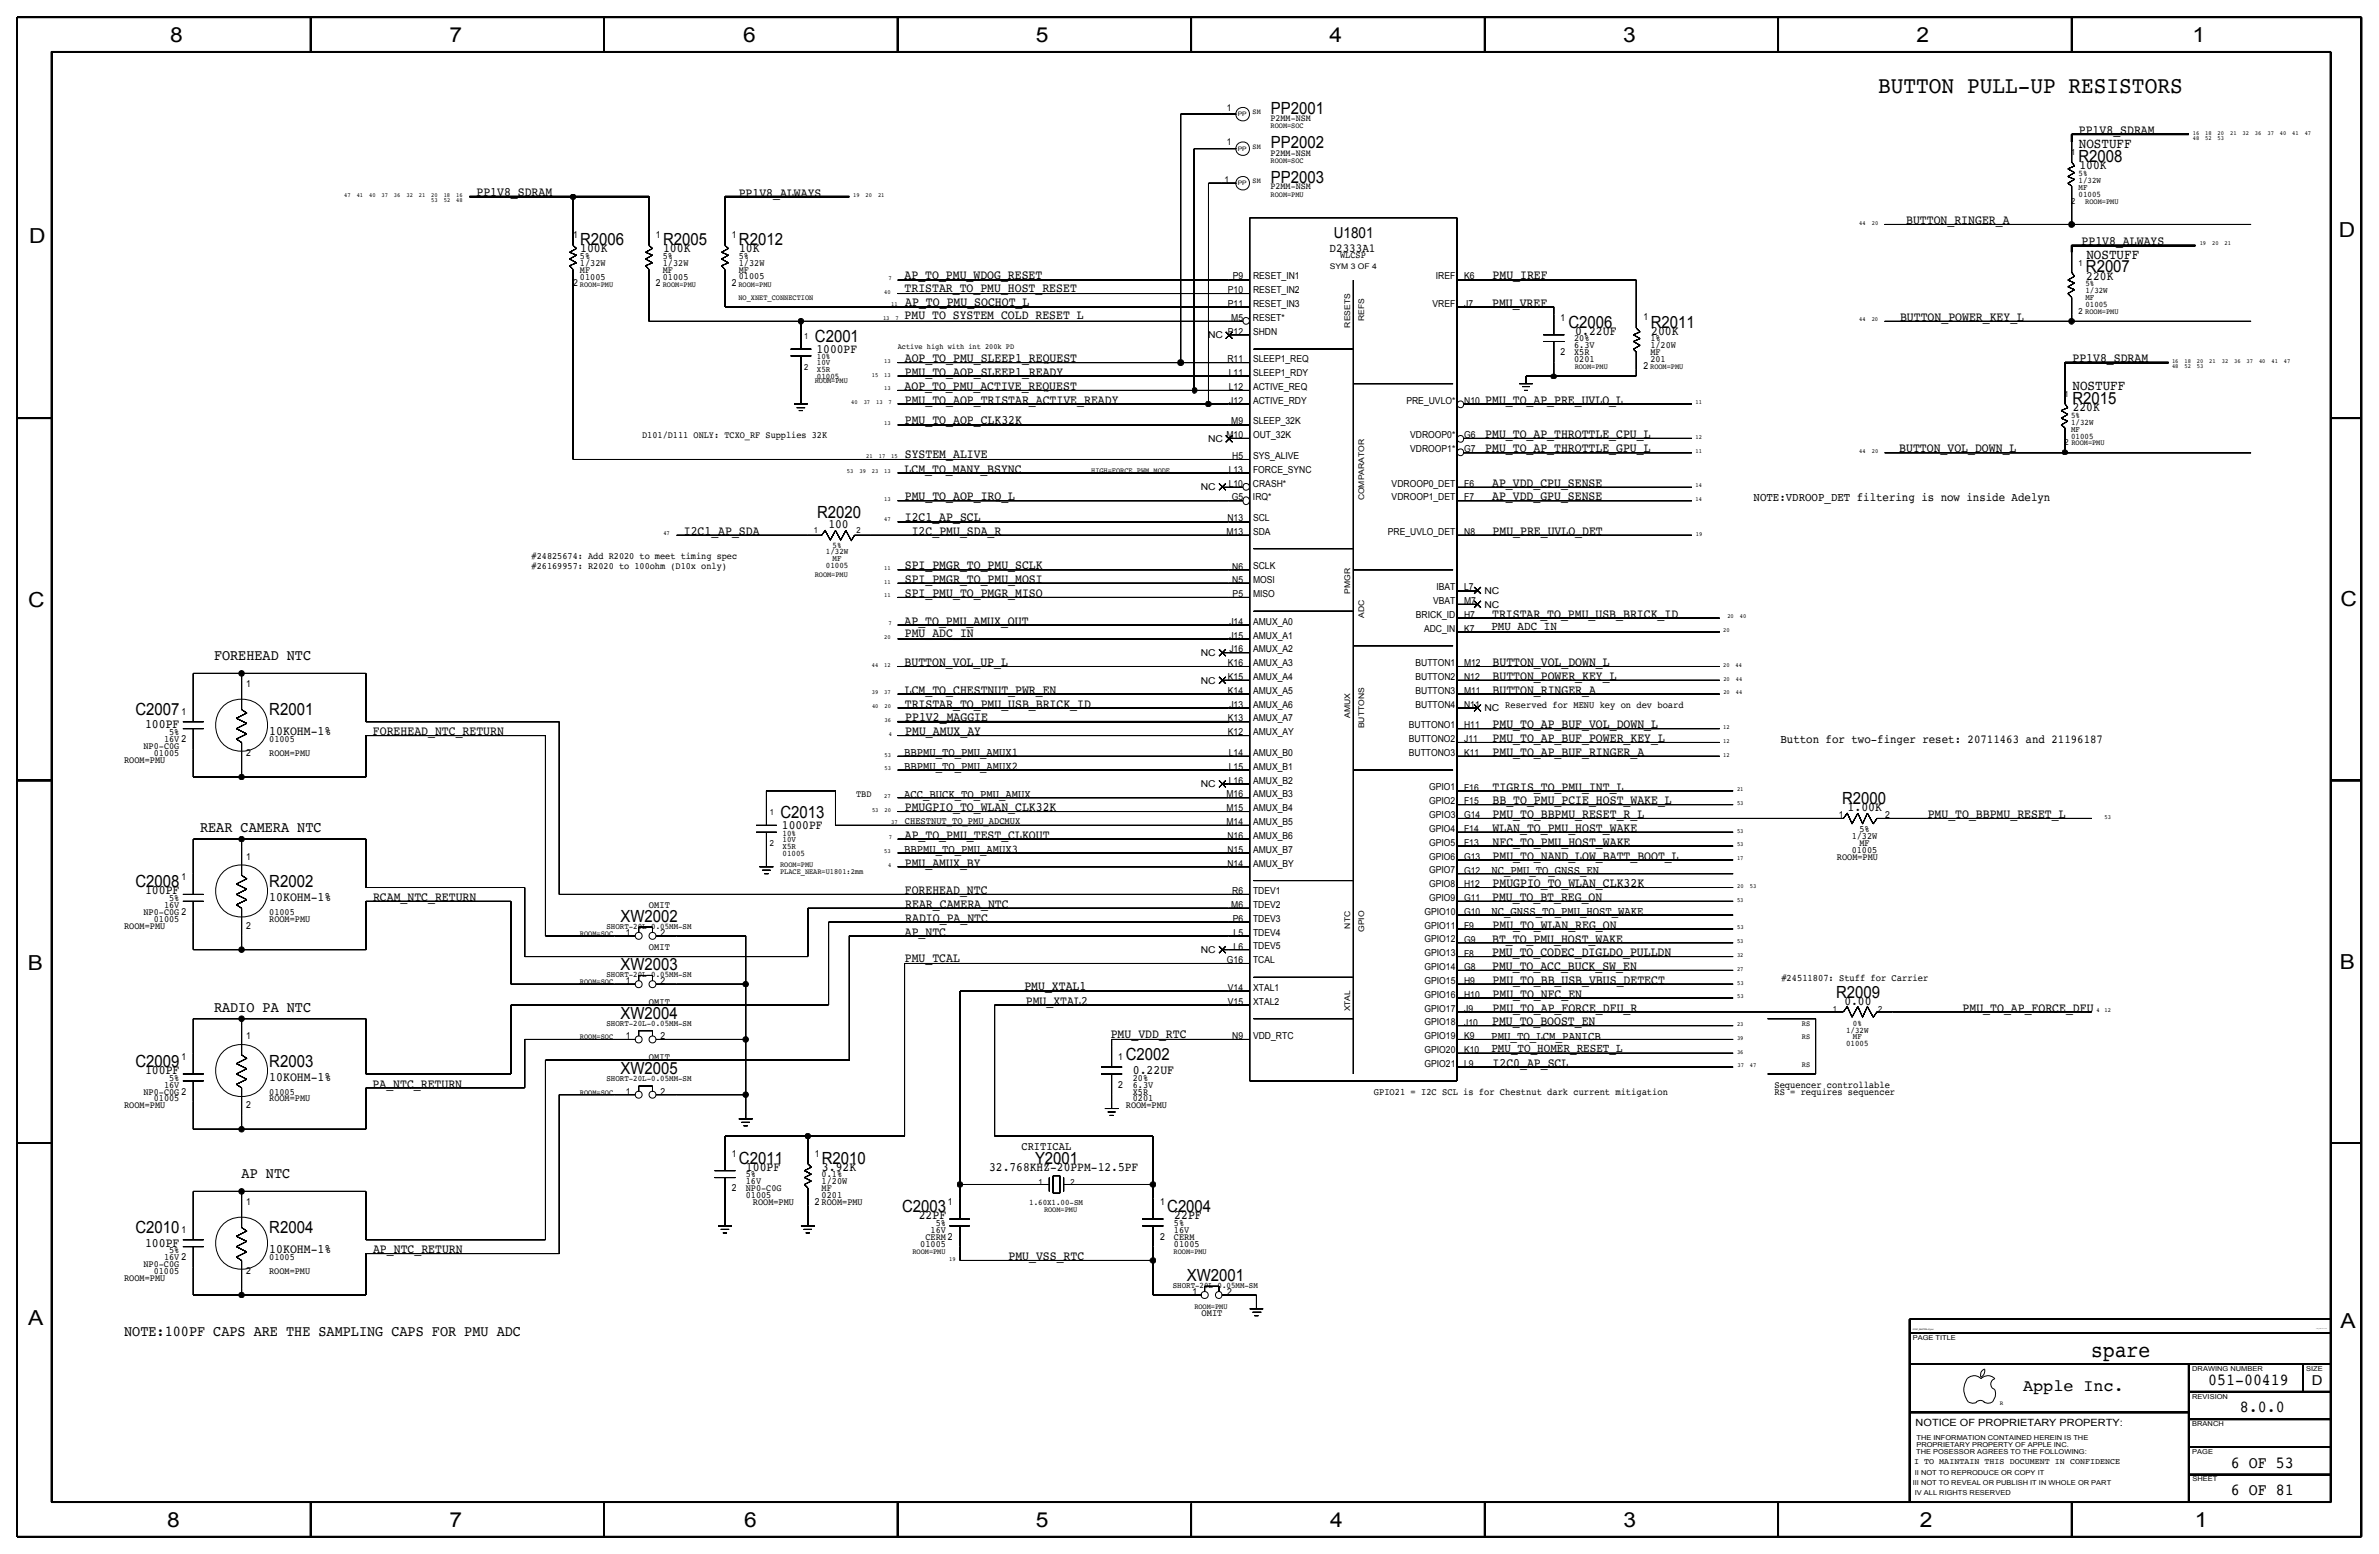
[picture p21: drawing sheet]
<svg xmlns="http://www.w3.org/2000/svg" width="875mm" height="572mm" viewBox="0 0 875 572" stroke-linecap="round" stroke-linejoin="round" font-family="sans-serif">
<defs><g id="words">
<text font-size="8.7" x="690.8" y="34.3">BUTTON PULL-UP RESISTORS</text>
<text font-size="8.1" x="769.2" y="499.1">spare</text>
<g font-size="7.6">
<text x="62.5" y="15.5">8</text>
<text x="165.4" y="15.5">7</text>
<text x="273.3" y="15.5">6</text>
<text x="381" y="15.5">5</text>
<text x="489" y="15.5">4</text>
<text x="597" y="15.5">3</text>
<text x="704.9" y="15.5">2</text>
<text x="806.5" y="15.5">1</text>
<text x="10.7" y="89.5">D</text>
<text x="860.3" y="87.2">D</text>
<text x="10.4" y="223.3">C</text>
<text x="860.8" y="222.8">C</text>
<text x="10.2" y="356.7">B</text>
<text x="860.6" y="356.4">B</text>
<text x="10.4" y="487.5">A</text>
<text x="860.8" y="488.2">A</text>
<text x="61.5" y="561.7">8</text>
<text x="165.4" y="561.7">7</text>
<text x="273.8" y="561.6">6</text>
<text x="381" y="561.7">5</text>
<text x="489.2" y="561.7">4</text>
<text x="597.1" y="561.6">3</text>
<text x="706.2" y="561.7">2</text>
<text x="807.3" y="561.7">1</text>
</g>
<g font-size="6.2">
<text x="467.4" y="41.8">PP2001</text>
<text x="467.4" y="54.5">PP2002</text>
<text x="764.5" y="59.6">R2008</text>
<text x="467.4" y="67.2">PP2003</text>
<text x="213.3" y="90.1">R2006</text>
<text x="243.9" y="90.1">R2005</text>
<text x="271.8" y="90.1">R2012</text>
<text x="767.2" y="100.2">R2007</text>
<text x="299.7" y="125.6">C2001</text>
<text x="576.9" y="120.5">C2006</text>
<text x="607.2" y="120.5">R2011</text>
<text x="762.3" y="148.5">R2015</text>
<text x="300.5" y="190.4">R2020</text>
<text x="49.8" y="262.8">C2007</text>
<text x="99.1" y="262.8">R2001</text>
<text x="677.6" y="295.9">R2000</text>
<text x="287" y="300.9">C2013</text>
<text x="49.8" y="326.3">C2008</text>
<text x="99.1" y="326.3">R2002</text>
<text x="228.2" y="339">XW2002</text>
<text x="228.2" y="356.8">XW2003</text>
<text x="675.4" y="367">R2009</text>
<text x="228.2" y="374.6">XW2004</text>
<text x="414.1" y="389.8">C2002</text>
<text x="49.8" y="392.4">C2009</text>
<text x="99.1" y="392.4">R2003</text>
<text x="228.2" y="395">XW2005</text>
<text x="271.8" y="427.9">C2011</text>
<text x="302.3" y="427.9">R2010</text>
<text x="380.7" y="427.9">Y2001</text>
<text x="331.8" y="445.8">C2003</text>
<text x="429.3" y="445.8">C2004</text>
<text x="49.8" y="453.3">C2010</text>
<text x="99.1" y="453.3">R2004</text>
<text x="436.5" y="471.2">XW2001</text>
<text x="812.2" y="509.3">051-00419</text>
<text x="744.2" y="511.5">Apple Inc.</text>
<text x="823.9" y="519.4">8.0.0</text>
<text x="820.6" y="539.7">6 OF 53</text>
<text x="820.6" y="549.9">6 OF 81</text>
</g>
<g font-size="5.6">
<text x="490.6" y="87.7">U1801</text>
<text x="78.7" y="242.6">FOREHEAD NTC</text>
<text x="73.6" y="306.1">REAR CAMERA NTC</text>
<text x="78.7" y="372.1">RADIO PA NTC</text>
<text x="88.9" y="433.1">AP NTC</text>
<text x="45.7" y="491.5">NOTE:100PF CAPS ARE THE SAMPLING CAPS FOR PMU ADC</text>
</g>
<g font-size="5.2">
<text x="764.6" y="54.4">NOSTUFF</text>
<text x="767.4" y="95.1">NOSTUFF</text>
<text x="762.3" y="143.4">NOSTUFF</text>
</g>
<text font-size="5" x="850.3" y="509.3">D</text>
<g font-size="4.7">
<text x="764.6" y="49.4">PP1V8_SDRAM</text>
<text x="764.9" y="62.1">100K</text>
<text x="175.3" y="72.2">PP1V8_SDRAM</text>
<text x="271.7" y="72.3">PP1V8_ALWAYS</text>
<text x="701.1" y="82.4">BUTTON_RINGER_A</text>
<text x="213.4" y="92.5">100K</text>
<text x="243.9" y="92.5">100K</text>
<text x="271.8" y="92.5">10K</text>
<text x="765.7" y="90">PP1V8_ALWAYS</text>
<text x="332.7" y="102.7">AP_TO_PMU_WDOG_RESET</text>
<text x="332.7" y="107.3">TRISTAR_TO_PMU_HOST_RESET</text>
<text x="549" y="102.7">PMU_IREF</text>
<text x="767.4" y="103.2">220K</text>
<text x="333" y="112.4">AP_TO_PMU_SOCHOT_L</text>
<text x="548.8" y="112.9">PMU_VREF</text>
<text x="332.7" y="117.5">PMU_TO_SYSTEM_COLD_RESET_L</text>
<text x="698.9" y="118">BUTTON_POWER_KEY_L</text>
<text x="579.4" y="123.1">0.22UF</text>
<text x="607.3" y="123.1">200K</text>
<text x="300.3" y="129.7">1000PF</text>
<text x="332.8" y="133.2">AOP_TO_PMU_SLEEP1_REQUEST</text>
<text x="762.3" y="133.2">PP1V8_SDRAM</text>
<text x="332.7" y="143.4">AOP_TO_PMU_ACTIVE_REQUEST</text>
<text x="332.8" y="138.3">PMU_TO_AOP_SLEEP1_READY</text>
<text x="332.8" y="148.5">PMU_TO_AOP_TRISTAR_ACTIVE_READY</text>
<text x="546.3" y="148.4">PMU_TO_AP_PRE_UVLO_L</text>
<text x="762.4" y="151.2">220K</text>
<text x="332.8" y="156.1">PMU_TO_AOP_CLK32K</text>
<text x="546.3" y="161.2">PMU_TO_AP_THROTTLE_CPU_L</text>
<text x="546.3" y="166.2">PMU_TO_AP_THROTTLE_GPU_L</text>
<text x="698.6" y="166.3">BUTTON_VOL_DOWN_L</text>
<text x="332.7" y="173.9">LCM_TO_MANY_BSYNC</text>
<text x="332.8" y="168.3">SYSTEM_ALIVE</text>
<text x="548.8" y="178.9">AP_VDD_CPU_SENSE</text>
<text x="332.8" y="184">PMU_TO_AOP_IRQ_L</text>
<text x="548.8" y="184">AP_VDD_GPU_SENSE</text>
<text x="332.8" y="191.7">I2C1_AP_SCL</text>
<text x="251.5" y="196.7">I2C1_AP_SDA</text>
<text x="304.7" y="194.2">100</text>
<text x="335.4" y="196.7">I2C_PMU_SDA_R</text>
<text x="549" y="196.7">PMU_PRE_UVLO_DET</text>
<text x="332.8" y="209.4">SPI_PMGR_TO_PMU_SCLK</text>
<text x="332.8" y="214.5">SPI_PMGR_TO_PMU_MOSI</text>
<text x="332.8" y="219.6">SPI_PMU_TO_PMGR_MISO</text>
<text x="548.8" y="227.2">TRISTAR_TO_PMU_USB_BRICK_ID</text>
<text x="332.7" y="229.8">AP_TO_PMU_AMUX_OUT</text>
<text x="332.8" y="234.4">PMU_ADC_IN</text>
<text x="332.7" y="245">BUTTON_VOL_UP_L</text>
<text x="549" y="245">BUTTON_VOL_DOWN_L</text>
<text x="549" y="250.1">BUTTON_POWER_KEY_L</text>
<text x="332.8" y="255.2">LCM_TO_CHESTNUT_PWR_EN</text>
<text x="549" y="255.2">BUTTON_RINGER_A</text>
<text x="332.8" y="260.3">TRISTAR_TO_PMU_USB_BRICK_ID</text>
<text x="53.3" y="267.9">100PF</text>
<text x="333" y="265.3">PP1V2_MAGGIE</text>
<text x="549" y="267.9">PMU_TO_AP_BUF_VOL_DOWN_L</text>
<text x="99.1" y="270.4">10KOHM-1%</text>
<text x="137.2" y="270.4">FOREHEAD_NTC_RETURN</text>
<text x="333" y="270.4">PMU_AMUX_AY</text>
<text x="549" y="273">PMU_TO_AP_BUF_POWER_KEY_L</text>
<text x="549" y="278">PMU_TO_AP_BUF_RINGER_A</text>
<text x="549" y="290.8">TIGRIS_TO_PMU_INT_L</text>
<text x="332.8" y="298.4">PMUGPIO_TO_WLAN_CLK32K</text>
<text x="549" y="295.8">BB_TO_PMU_PCIE_HOST_WAKE_L</text>
<text x="679.6" y="298.4">1.00K</text>
<text x="287.6" y="304.9">1000PF</text>
<text x="549" y="300.9">PMU_TO_BBPMU_RESET_R_L</text>
<text x="549" y="306">WLAN_TO_PMU_HOST_WAKE</text>
<text x="709" y="300.9">PMU_TO_BBPMU_RESET_L</text>
<text x="332.8" y="308.5">AP_TO_PMU_TEST_CLKOUT</text>
<text x="549" y="311.1">NFC_TO_PMU_HOST_WAKE</text>
<text x="549" y="316.2">PMU_TO_NAND_LOW_BATT_BOOT_L</text>
<text x="332.8" y="318.7">PMU_AMUX_BY</text>
<text x="53.3" y="328.9">100PF</text>
<text x="332.8" y="328.9">FOREHEAD_NTC</text>
<text x="549" y="326.3">PMUGPIO_TO_WLAN_CLK32K</text>
<text x="99.1" y="331.4">10KOHM-1%</text>
<text x="137.2" y="331.4">RCAM_NTC_RETURN</text>
<text x="333" y="333.9">REAR_CAMERA_NTC</text>
<text x="548.8" y="331.4">PMU_TO_BT_REG_ON</text>
<text x="333" y="339">RADIO_PA_NTC</text>
<text x="549" y="341.6">PMU_TO_WLAN_REG_ON</text>
<text x="332.8" y="344.1">AP_NTC</text>
<text x="548.8" y="346.6">BT_TO_PMU_HOST_WAKE</text>
<text x="332.8" y="353.8">PMU_TCAL</text>
<text x="548.8" y="351.7">PMU_TO_CODEC_DIGLDO_PULLDN</text>
<text x="548.8" y="356.8">PMU_TO_ACC_BUCK_SW_EN</text>
<text x="376.8" y="363.9">PMU_XTAL1</text>
<text x="549" y="361.9">PMU_TO_BB_USB_VBUS_DETECT</text>
<text x="377.3" y="369.5">PMU_XTAL2</text>
<text x="549" y="367">PMU_TO_NFC_EN</text>
<text x="678.4" y="369.6">0.00</text>
<text x="548.8" y="377.1">PMU_TO_BOOST_EN</text>
<text x="549" y="372.1">PMU_TO_AP_FORCE_DFU_R</text>
<text x="721.9" y="372.1">PMU_TO_AP_FORCE_DFU</text>
<text x="408.6" y="381.7">PMU_VDD_RTC</text>
<text x="53.3" y="394.9">100PF</text>
<text x="416.7" y="394.9">0.22UF</text>
<text x="549" y="392.4">I2C0_AP_SCL</text>
<text x="99.1" y="397.5">10KOHM-1%</text>
<text x="137" y="400">PA_NTC_RETURN</text>
<text x="274.4" y="430.5">100PF</text>
<text x="302.3" y="430.5">3.92K</text>
<text x="363.8" y="430.6">32.768KHZ-20PPM-12.5PF</text>
<text x="337.9" y="448.3">22PF</text>
<text x="431.9" y="448.3">22PF</text>
<text x="53.3" y="458.5">100PF</text>
<text x="99.1" y="461">10KOHM-1%</text>
<text x="137.2" y="461">AP_NTC_RETURN</text>
<text x="370.9" y="463.5">PMU_VSS_RTC</text>
</g>
<g font-size="4.5">
<text x="489" y="92.8">D2333A1</text>
<text x="548.6" y="231.8">PMU_ADC_IN</text>
<text x="548.6" y="386.8">PMU_TO_HOMER_RESET_L</text>
</g>
<g font-size="4.4">
<text x="645" y="184.3">NOTE:VDROOP_DET filtering is now inside Adelyn</text>
<text x="654.9" y="273.2">Button for two-finger reset: 20711463 and 21196187</text>
<text x="332.5" y="278.1">BBPMU_TO_PMU_AMUX1</text>
<text x="332.5" y="283.2">BBPMU_TO_PMU_AMUX2</text>
<text x="332.5" y="293.4">ACC_BUCK_TO_PMU_AMUX</text>
<text x="332.5" y="313.7">BBPMU_TO_PMU_AMUX3</text>
<text x="548.5" y="321.3">NC_PMU_TO_GNSS_EN</text>
<text x="548.5" y="336.6">NC_GNSS_TO_PMU_HOST_WAKE</text>
<text x="548.5" y="382.3">PMU_TO_LCM_PANICB</text>
</g>
<text font-size="4.3" x="375.7" y="422.9">CRITICAL</text>
<text font-size="3.7" x="704.6" y="524.5">NOTICE OF PROPRIETARY PROPERTY:</text>
<g font-size="3.6">
<text x="553.6" y="260.3">Reserved for MENU key on dev board</text>
<text x="332.8" y="303">CHESTNUT_TO_PMU_ADCMUX</text>
<text x="238.7" y="334">OMIT</text>
<text x="238.7" y="349.3">OMIT</text>
<text x="655.2" y="360.7">#24511807: Stuff for Carrier</text>
<text x="238.7" y="369.6">OMIT</text>
<text x="238.7" y="389.9">OMIT</text>
<text x="652.7" y="400.1">Sequencer controllable</text>
<text x="505.3" y="402.6">GPIO21 = I2C SCL is for Chestnut dark current mitigation</text>
<text x="652.7" y="402.6">RS = requires sequencer</text>
<text x="441.9" y="483.9">OMIT</text>
</g>
<g font-size="3.5">
<text x="451.3" y="40.9">1</text>
<text x="467.3" y="44.4">P2MM-NSM</text>
<text x="451.3" y="53.4">1</text>
<text x="467.3" y="57.2">P2MM-NSM</text>
<text x="450.4" y="67.2">1</text>
<text x="467.3" y="69.7">P2MM-NSM</text>
<text x="210.8" y="87.5">1</text>
<text x="241.3" y="87.5">1</text>
<text x="269.2" y="87.5">1</text>
<text x="213.3" y="95.2">5%</text>
<text x="243.8" y="95.2">5%</text>
<text x="271.7" y="95.2">5%</text>
<text x="492.9" y="95">WLCSP</text>
<text x="213.3" y="100.3">MF</text>
<text x="213.3" y="97.8">1/32W</text>
<text x="243.8" y="100.3">MF</text>
<text x="243.8" y="97.8">1/32W</text>
<text x="271.7" y="100.3">MF</text>
<text x="271.7" y="97.8">1/32W</text>
<text x="210.8" y="105.3">2</text>
<text x="213.3" y="102.8">01005</text>
<text x="241.3" y="105.3">2</text>
<text x="243.8" y="102.8">01005</text>
<text x="269.2" y="105.3">2</text>
<text x="271.7" y="102.8">01005</text>
<text x="451.7" y="107.9">P10</text>
<text x="453.4" y="102.8">P9</text>
<text x="460.9" y="107.8">RESET_IN2</text>
<text x="460.9" y="102.7">RESET_IN1</text>
<text x="528.1" y="102.7">IREF</text>
<text x="538.5" y="102.8">K6</text>
<text x="451.7" y="112.9">P11</text>
<text x="460.9" y="112.9">RESET_IN3</text>
<text x="526.9" y="112.9">VREF</text>
<text x="538.5" y="112.9">J7</text>
<text x="452.9" y="118">M5</text>
<text x="460.9" y="118">RESET*</text>
<text x="573.9" y="118">1</text>
<text x="604.5" y="117.9">1</text>
<text x="444.3" y="124.3">NC</text>
<text x="451.7" y="123.1">P12</text>
<text x="460.9" y="123">SHDN</text>
<text x="579" y="125.6">20%</text>
<text x="607" y="125.4">1%</text>
<text x="573.9" y="130.7">2</text>
<text x="579" y="128.1">6.3V</text>
<text x="579" y="130.7">X5R</text>
<text x="607" y="128.1">1/20W</text>
<text x="607" y="130.6">MF</text>
<text x="451.5" y="133.2">R11</text>
<text x="460.9" y="133.2">SLEEP1_REQ</text>
<text x="579" y="133.2">0201</text>
<text x="604.5" y="135.7">2</text>
<text x="607" y="133.2">201</text>
<text x="452" y="143.3">L12</text>
<text x="452" y="138.3">L11</text>
<text x="460.9" y="143.4">ACTIVE_REQ</text>
<text x="460.9" y="138.3">SLEEP1_RDY</text>
<text x="452.2" y="148.4">J12</text>
<text x="460.9" y="148.4">ACTIVE_RDY</text>
<text x="517.3" y="148.4">PRE_UVLO*</text>
<text x="538.5" y="148.5">N10</text>
<text x="236.2" y="161.1">D101/D111 ONLY: TCXO_RF Supplies 32K</text>
<text x="451.1" y="161.2">M10</text>
<text x="452.9" y="156.1">M9</text>
<text x="460.9" y="161.2">OUT_32K</text>
<text x="460.9" y="156.1">SLEEP_32K</text>
<text x="518.7" y="161.1">VDROOP0*</text>
<text x="538.5" y="161.2">G6</text>
<text x="444.3" y="162.5">NC</text>
<text x="518.7" y="166.2">VDROOP1*</text>
<text x="538.5" y="166.2">G7</text>
<text x="452" y="173.9">L13</text>
<text x="453.2" y="168.8">H5</text>
<text x="460.9" y="168.8">SYS_ALIVE</text>
<text x="460.9" y="173.9">FORCE_SYNC</text>
<text x="452" y="179">L10</text>
<text x="460.9" y="178.9">CRASH*</text>
<text x="511.9" y="178.9">VDROOP0_DET</text>
<text x="538.5" y="178.9">F6</text>
<text x="441.7" y="180.2">NC</text>
<text x="453" y="184.1">G5</text>
<text x="460.9" y="184">IRQ*</text>
<text x="511.9" y="184">VDROOP1_DET</text>
<text x="538.5" y="184">F7</text>
<text x="451.5" y="191.7">N13</text>
<text x="460.9" y="191.6">SCL</text>
<text x="451.1" y="196.8">M13</text>
<text x="460.9" y="196.7">SDA</text>
<text x="510.5" y="196.7">PRE_UVLO_DET</text>
<text x="538.5" y="196.8">N8</text>
<text x="195.5" y="205.6">#24825674: Add R2020 to meet timing spec</text>
<text x="195.5" y="209.4">#26169957: R2020 to 100ohm (D10x only)</text>
<text x="453.2" y="209.5">N6</text>
<text x="460.9" y="209.4">SCLK</text>
<text x="453.2" y="214.5">N5</text>
<text x="460.9" y="214.5">MOSI</text>
<text x="453.4" y="219.6">P5</text>
<text x="460.9" y="219.6">MISO</text>
<text x="528.3" y="217">IBAT</text>
<text x="538.5" y="217.1">L7</text>
<text x="546" y="218.5">NC</text>
<text x="520.8" y="227.2">BRICK_ID</text>
<text x="527.1" y="222.1">VBAT</text>
<text x="538.5" y="227.2">H7</text>
<text x="538.5" y="222.2">M7</text>
<text x="546" y="223.7">NC</text>
<text x="452.2" y="229.7">J14</text>
<text x="460.9" y="229.8">AMUX_A0</text>
<text x="523.8" y="232.3">ADC_IN</text>
<text x="538.5" y="232.3">K7</text>
<text x="452.2" y="239.9">J16</text>
<text x="452.2" y="234.8">J15</text>
<text x="460.9" y="234.8">AMUX_A1</text>
<text x="460.9" y="239.9">AMUX_A2</text>
<text x="441.7" y="241.3">NC</text>
<text x="451.6" y="245">K16</text>
<text x="460.9" y="245">AMUX_A3</text>
<text x="520.6" y="245">BUTTON1</text>
<text x="538.5" y="245">M12</text>
<text x="441.7" y="251.4">NC</text>
<text x="451.6" y="250.1">K15</text>
<text x="460.9" y="250.1">AMUX_A4</text>
<text x="520.6" y="250.1">BUTTON2</text>
<text x="538.5" y="250.1">N12</text>
<text x="90.5" y="252.6">1</text>
<text x="451.6" y="255.2">K14</text>
<text x="460.9" y="255.2">AMUX_A5</text>
<text x="520.6" y="255.1">BUTTON3</text>
<text x="538.5" y="255.2">M11</text>
<text x="66.8" y="262.8">1</text>
<text x="452.2" y="260.2">J13</text>
<text x="460.9" y="260.2">AMUX_A6</text>
<text x="520.6" y="260.2">BUTTON4</text>
<text x="538.5" y="260.2">N11</text>
<text x="546" y="261.6">NC</text>
<text x="451.6" y="265.3">K13</text>
<text x="460.9" y="265.3">AMUX_A7</text>
<text x="518.2" y="267.8">BUTTONO1</text>
<text x="538.5" y="267.9">H11</text>
<text x="52.8" y="275.5">NP0-C0G</text>
<text x="60.3" y="272.9">16V 2</text>
<text x="62.2" y="270.4">5%</text>
<text x="99" y="273">01005</text>
<text x="451.6" y="270.4">K12</text>
<text x="460.9" y="270.4">AMUX_AY</text>
<text x="518.2" y="272.9">BUTTONO2</text>
<text x="538.5" y="273">J11</text>
<text x="45.7" y="280.6">ROOM=PMU</text>
<text x="56.5" y="278">01005</text>
<text x="90.5" y="278">2</text>
<text x="99" y="278">ROOM=PMU</text>
<text x="452" y="278">L14</text>
<text x="460.9" y="278">AMUX_B0</text>
<text x="518.2" y="278">BUTTONO3</text>
<text x="538.5" y="278">K11</text>
<text x="452" y="283.1">L15</text>
<text x="460.9" y="283.1">AMUX_B1</text>
<text x="314.9" y="293.3">TBD</text>
<text x="441.7" y="289.5">NC</text>
<text x="451.1" y="293.3">M16</text>
<text x="452" y="288.2">L16</text>
<text x="460.9" y="288.2">AMUX_B2</text>
<text x="460.9" y="293.3">AMUX_B3</text>
<text x="525.7" y="290.7">GPIO1</text>
<text x="538.5" y="290.8">F16</text>
<text x="451.1" y="298.4">M15</text>
<text x="460.9" y="298.4">AMUX_B4</text>
<text x="525.7" y="295.8">GPIO2</text>
<text x="538.5" y="295.9">F15</text>
<text x="451.1" y="303.4">M14</text>
<text x="460.9" y="303.4">AMUX_B5</text>
<text x="525.7" y="305.9">GPIO4</text>
<text x="525.7" y="300.9">GPIO3</text>
<text x="538.5" y="300.9">G14</text>
<text x="676.4" y="300.9">1</text>
<text x="683.9" y="306">5%</text>
<text x="693.4" y="300.9">2</text>
<text x="451.5" y="308.5">N16</text>
<text x="460.9" y="308.5">AMUX_B6</text>
<text x="525.7" y="311">GPIO5</text>
<text x="538.5" y="311.1">F13</text>
<text x="538.5" y="306">F14</text>
<text x="681.1" y="308.5">1/32W</text>
<text x="683.9" y="311.1">MF</text>
<text x="90.5" y="316.2">1</text>
<text x="451.5" y="313.6">N15</text>
<text x="460.9" y="313.6">AMUX_B7</text>
<text x="525.7" y="316.1">GPIO6</text>
<text x="538.5" y="316.2">G13</text>
<text x="675.7" y="316.1">ROOM=PMU</text>
<text x="681.1" y="313.6">01005</text>
<text x="66.8" y="323.8">1</text>
<text x="451.5" y="318.7">N14</text>
<text x="460.9" y="318.7">AMUX_BY</text>
<text x="525.7" y="321.2">GPIO7</text>
<text x="538.5" y="321.3">G12</text>
<text x="453.2" y="328.9">R6</text>
<text x="460.9" y="328.8">TDEV1</text>
<text x="525.7" y="326.3">GPIO8</text>
<text x="538.5" y="326.3">H12</text>
<text x="60.3" y="333.9">16V</text>
<text x="62.2" y="331.4">5%</text>
<text x="452.9" y="334">M6</text>
<text x="460.9" y="333.9">TDEV2</text>
<text x="525.7" y="331.4">GPIO9</text>
<text x="538.5" y="331.4">G11</text>
<text x="45.7" y="341.6">ROOM=PMU</text>
<text x="52.8" y="336.5">NP0-C0G 2</text>
<text x="56.5" y="339">01005</text>
<text x="90.5" y="341.6">2</text>
<text x="99" y="339">ROOM=PMU</text>
<text x="99" y="336.5">01005</text>
<text x="453.4" y="339">P6</text>
<text x="460.9" y="339">TDEV3</text>
<text x="523.9" y="341.5">GPIO11</text>
<text x="523.9" y="336.4">GPIO10</text>
<text x="538.5" y="341.6">F9</text>
<text x="538.5" y="336.5">G10</text>
<text x="230.2" y="344.1">1</text>
<text x="242.9" y="344.1">2</text>
<text x="453.8" y="344.1">L5</text>
<text x="460.9" y="344.1">TDEV4</text>
<text x="523.9" y="346.6">GPIO12</text>
<text x="538.5" y="346.7">G9</text>
<text x="441.7" y="350.5">NC</text>
<text x="453.8" y="349.2">L6</text>
<text x="460.9" y="349.2">TDEV5</text>
<text x="523.9" y="351.7">GPIO13</text>
<text x="538.5" y="351.8">F8</text>
<text x="451.3" y="354.3">G16</text>
<text x="460.9" y="354.2">TCAL</text>
<text x="523.9" y="356.8">GPIO14</text>
<text x="538.5" y="356.8">G8</text>
<text x="230.2" y="361.9">1</text>
<text x="242.9" y="361.9">2</text>
<text x="451.6" y="364.4">V14</text>
<text x="460.9" y="364.4">XTAL1</text>
<text x="523.9" y="361.8">GPIO15</text>
<text x="538.5" y="361.9">H9</text>
<text x="451.6" y="369.5">V15</text>
<text x="460.9" y="369.5">XTAL2</text>
<text x="523.9" y="366.9">GPIO16</text>
<text x="538.5" y="367">H10</text>
<text x="523.9" y="372">GPIO17</text>
<text x="523.9" y="377.1">GPIO18</text>
<text x="538.5" y="377.2">J10</text>
<text x="538.5" y="372.1">J9</text>
<text x="90.5" y="382.2">1</text>
<text x="230.2" y="382.2">1</text>
<text x="242.9" y="382.2">2</text>
<text x="453.2" y="382.2">N9</text>
<text x="460.9" y="382.2">VDD_RTC</text>
<text x="523.9" y="382.2">GPIO19</text>
<text x="538.5" y="382.3">K9</text>
<text x="66.8" y="389.8">1</text>
<text x="411.3" y="389.8">1</text>
<text x="523.9" y="387.3">GPIO20</text>
<text x="538.5" y="387.3">K10</text>
<text x="523.9" y="392.3">GPIO21</text>
<text x="538.5" y="392.4">L9</text>
<text x="60.3" y="400">16V</text>
<text x="62.2" y="397.4">5%</text>
<text x="411.3" y="400">2</text>
<text x="416.7" y="400">6.3V</text>
<text x="416.7" y="397.5">20%</text>
<text x="45.7" y="407.6">ROOM=PMU</text>
<text x="52.8" y="402.5">NP0-C0G 2</text>
<text x="56.5" y="405.1">01005</text>
<text x="90.5" y="407.6">2</text>
<text x="99" y="405.1">ROOM=PMU</text>
<text x="99" y="402.5">01005</text>
<text x="230.2" y="402.5">1</text>
<text x="242.9" y="402.5">2</text>
<text x="414.1" y="407.6">ROOM=PMU</text>
<text x="416.7" y="405.1">0201</text>
<text x="416.7" y="402.5">X5R</text>
<text x="269.2" y="425.4">1</text>
<text x="299.7" y="425.4">1</text>
<text x="274.3" y="433">5%</text>
<text x="274.3" y="435.6">16V</text>
<text x="302.2" y="433">0.1%</text>
<text x="302.2" y="435.6">1/20W</text>
<text x="90.5" y="443.2">1</text>
<text x="269.2" y="438.1">2</text>
<text x="274.3" y="438.1">NP0-C0G</text>
<text x="274.3" y="440.6">01005</text>
<text x="276.9" y="443.2">ROOM=PMU</text>
<text x="299.7" y="443.2">2 ROOM=PMU</text>
<text x="302.2" y="440.6">0201</text>
<text x="302.2" y="438.1">MF</text>
<text x="348.6" y="443.2">1</text>
<text x="426.7" y="443.2">1</text>
<text x="66.8" y="453.3">1</text>
<text x="340.4" y="455.9">CERM 2</text>
<text x="342.3" y="453.4">16V</text>
<text x="344.2" y="450.8">5%</text>
<text x="426.7" y="455.9">2</text>
<text x="431.8" y="453.4">16V</text>
<text x="431.8" y="450.8">5%</text>
<text x="431.8" y="455.9">CERM</text>
<text x="62.2" y="461">5%</text>
<text x="338.5" y="458.4">01005</text>
<text x="431.8" y="458.4">01005</text>
<text x="52.8" y="466.1">NP0-C0G</text>
<text x="60.3" y="463.5">16V 2</text>
<text x="99" y="463.5">01005</text>
<text x="45.7" y="471.1">ROOM=PMU</text>
<text x="56.5" y="468.6">01005</text>
<text x="90.5" y="468.6">2</text>
<text x="99" y="468.6">ROOM=PMU</text>
<text x="438.6" y="476.2">1</text>
<text x="451.3" y="476.2">2</text>
</g>
<g font-size="3.1">
<text x="761.8" y="57.1">1</text>
<text x="764.6" y="64.9">5%</text>
<text x="764.6" y="70">MF</text>
<text x="764.6" y="67.4">1/32W</text>
<text x="761.8" y="74.9">2</text>
<text x="764.6" y="72.5">01005</text>
<text x="764.6" y="97.8">1</text>
<text x="767" y="105.3">5%</text>
<text x="767" y="107.9">1/32W</text>
<text x="767" y="110.3">MF</text>
<text x="767" y="112.9">01005</text>
<text x="764.6" y="115.6">2 ROOM=PMU</text>
<text x="295.8" y="124.5">1</text>
<text x="295.8" y="135.9">2</text>
<text x="300.5" y="136.9">X5R</text>
<text x="300.5" y="134.4">10V</text>
<text x="300.5" y="132.1">10%</text>
<text x="300.5" y="139.3">01005</text>
<text x="759.3" y="145.9">1</text>
<text x="761.8" y="153.7">5%</text>
<text x="761.8" y="158.7">MF</text>
<text x="761.8" y="156.2">1/32W</text>
<text x="761.8" y="161.3">01005</text>
<text x="759.3" y="163.7">2 ROOM=PMU</text>
<text x="299.3" y="196">1</text>
<text x="315.1" y="196">2</text>
<text x="303.8" y="203.9">1/32W</text>
<text x="306.3" y="201.4">5%</text>
<text x="303.8" y="209">01005</text>
<text x="306.3" y="206.4">MF</text>
<text x="283.2" y="299.7">1</text>
<text x="283.2" y="311.1">2</text>
<text x="287.8" y="307.3">10%</text>
<text x="287.8" y="309.6">10V</text>
<text x="287.8" y="312.2">X5R</text>
<text x="287.8" y="314.7">01005</text>
<text x="223" y="341.6">SHORT-20L-0.05MM-SM</text>
<text x="223" y="359.4">SHORT-20L-0.05MM-SM</text>
<text x="223" y="377.2">SHORT-20L-0.05MM-SM</text>
<text x="674.1" y="372.1">1</text>
<text x="681.5" y="377.2">0%</text>
<text x="690.9" y="372.1">2</text>
<text x="679.1" y="379.7">1/32W</text>
<text x="681.5" y="382.3">MF</text>
<text x="679.1" y="384.8">01005</text>
<text x="223" y="397.5">SHORT-20L-0.05MM-SM</text>
<text x="382" y="435.6">1</text>
<text x="393.7" y="435.6">2</text>
<text x="378.6" y="443.2">1.60X1.00-SM</text>
<text x="431.3" y="473.7">SHORT-20L-0.05MM-SM</text>
<text x="704.1" y="538.5">I TO MAINTAIN THIS DOCUMENT IN CONFIDENCE</text>
</g>
<g font-size="2.9">
<text x="467.3" y="46.9">ROOM=SOC</text>
<text x="467.3" y="59.8">ROOM=SOC</text>
<text x="467.3" y="72.4">ROOM=PMU</text>
<text x="767" y="74.9">ROOM=PMU</text>
<text x="489.1" y="99">SYM 3 OF 4</text>
<text x="213.3" y="105.5">ROOM=PMU</text>
<text x="243.8" y="105.5">ROOM=PMU</text>
<text x="271.6" y="105.5">ROOM=PMU</text>
<text x="271.6" y="110.4">NO_XNET_CONNECTION</text>
<text x="501.7" y="118" transform="rotate(-90 501.7 118)">REFS</text>
<text x="496.6" y="120.5" transform="rotate(-90 496.6 120.5)">RESETS</text>
<text x="330.2" y="128.4">Active high with int 200k PD</text>
<text x="579.2" y="135.8">ROOM=PMU</text>
<text x="607" y="135.8">ROOM=PMU</text>
<text x="299.7" y="140.9">ROOM=PMU</text>
<text x="401.4" y="174.1">HIGH=FORCE PWM MODE</text>
<text x="501.7" y="184" transform="rotate(-90 501.7 184)">COMPARATOR</text>
<text x="299.7" y="212.1">ROOM=PMU</text>
<text x="496.6" y="218.3" transform="rotate(-90 496.6 218.3)">PMGR</text>
<text x="501.7" y="227.2" transform="rotate(-90 501.7 227.2)">ADC</text>
<text x="496.6" y="264" transform="rotate(-90 496.6 264)">AMUX</text>
<text x="501.7" y="267.8" transform="rotate(-90 501.7 267.8)">BUTTONS</text>
<text x="286.9" y="321.3">PLACE_NEAR=U1801:2mm</text>
<text x="287" y="318.8">ROOM=PMU</text>
<text x="496.6" y="341.5" transform="rotate(-90 496.6 341.5)">NTC</text>
<text x="213.3" y="344.2">ROOM=SOC</text>
<text x="501.7" y="342.8" transform="rotate(-90 501.7 342.8)">GPIO</text>
<text x="213.3" y="361.9">ROOM=SOC</text>
<text x="496.6" y="372" transform="rotate(-90 496.6 372)">XTAL</text>
<text x="662.8" y="377.2">RS</text>
<text x="213.3" y="382.3">ROOM=SOC</text>
<text x="662.8" y="382.3">RS</text>
<text x="662.8" y="392.4">RS</text>
<text x="213.3" y="402.6">ROOM=SOC</text>
<text x="384" y="445.8">ROOM=PMU</text>
<text x="335.6" y="461">ROOM=PMU</text>
<text x="431.7" y="461">ROOM=PMU</text>
<text x="439.3" y="481.3">ROOM=PMU</text>
</g>
<g font-size="2.8">
<text x="460.7" y="41.9">SM</text>
<text x="460.7" y="54.7">SM</text>
<text x="460.7" y="67.5">SM</text>
</g>
<g font-size="2.5">
<text x="703.5" y="492.8">PAGE TITLE</text>
<text x="806.3" y="504.2">DRAWING NUMBER</text>
<text x="848.2" y="504.2">SIZE</text>
<text x="806.3" y="514.4">REVISION</text>
<text x="806.3" y="524.5">BRANCH</text>
<text x="704.9" y="532.1">PROPRIETARY PROPERTY OF APPLE INC.</text>
<text x="704.9" y="529.6">THE INFORMATION CONTAINED HEREIN IS THE</text>
<text x="704.8" y="534.7">THE POSESSOR AGREES TO THE FOLLOWING:</text>
<text x="806.3" y="534.7">PAGE</text>
<text x="704.3" y="542.3">II NOT TO REPRODUCE OR COPY IT</text>
<text x="806.4" y="544.8">SHEET</text>
<text x="703.5" y="546.1">III NOT TO REVEAL OR PUBLISH IT IN WHOLE OR PART</text>
<text x="704.3" y="549.9">IV ALL RIGHTS RESERVED</text>
</g>
<g font-size="2.3">
<text x="455.3" y="42.5">PP</text>
<text x="806.5" y="51.5">48</text>
<text x="806.5" y="49.6">16</text>
<text x="811.1" y="51.5">52</text>
<text x="811.1" y="49.6">18</text>
<text x="815.7" y="51.5">53</text>
<text x="815.7" y="49.6">20</text>
<text x="820.3" y="49.6">21</text>
<text x="824.8" y="49.6">32</text>
<text x="829.4" y="49.6">36</text>
<text x="834" y="49.6">37</text>
<text x="838.6" y="49.6">40</text>
<text x="843.1" y="49.6">41</text>
<text x="847.7" y="49.6">47</text>
<text x="455.3" y="55.4">PP</text>
<text x="455.3" y="68">PP</text>
<text x="126.6" y="72.5">47</text>
<text x="131.2" y="72.5">41</text>
<text x="135.8" y="72.5">40</text>
<text x="140.3" y="72.5">37</text>
<text x="144.9" y="72.5">36</text>
<text x="149.5" y="72.5">32</text>
<text x="154.1" y="72.5">21</text>
<text x="158.6" y="72.5">20</text>
<text x="158.6" y="74.3">53</text>
<text x="163.2" y="72.5">18</text>
<text x="163.2" y="74.3">52</text>
<text x="167.8" y="72.5">16</text>
<text x="167.8" y="74.3">48</text>
<text x="313.8" y="72.5">19</text>
<text x="318.4" y="72.5">20</text>
<text x="323" y="72.5">21</text>
<text x="683.9" y="82.6">44</text>
<text x="688.5" y="82.6">20</text>
<text x="809.1" y="90.3">19</text>
<text x="813.6" y="90.3">20</text>
<text x="818.2" y="90.3">21</text>
<text x="326.8" y="102.9">7</text>
<text x="325.2" y="108">40</text>
<text x="327.8" y="112.6">11</text>
<text x="324.8" y="117.7">13</text>
<text x="329.4" y="117.7">7</text>
<text x="683.9" y="118.2">44</text>
<text x="688.4" y="118.2">20</text>
<text x="325.2" y="133.4">13</text>
<text x="798.9" y="135.3">48</text>
<text x="798.9" y="133.5">16</text>
<text x="803.5" y="135.3">52</text>
<text x="803.5" y="133.5">18</text>
<text x="808" y="135.3">53</text>
<text x="808" y="133.5">20</text>
<text x="812.6" y="133.5">21</text>
<text x="817.2" y="133.5">32</text>
<text x="821.8" y="133.5">36</text>
<text x="826.3" y="133.5">37</text>
<text x="830.9" y="133.5">40</text>
<text x="835.5" y="133.5">41</text>
<text x="840.1" y="133.5">47</text>
<text x="320.7" y="138.5">15</text>
<text x="325.2" y="143.6">13</text>
<text x="325.2" y="138.5">13</text>
<text x="313.1" y="148.6">40</text>
<text x="317.7" y="148.6">37</text>
<text x="322.2" y="148.6">13</text>
<text x="326.8" y="148.6">7</text>
<text x="623.7" y="148.7">11</text>
<text x="325.3" y="156.2">13</text>
<text x="623.7" y="161.4">12</text>
<text x="623.7" y="166.5">11</text>
<text x="683.9" y="166.5">44</text>
<text x="688.5" y="166.5">20</text>
<text x="318.6" y="168.5">21</text>
<text x="323.2" y="168.5">17</text>
<text x="327.8" y="168.5">15</text>
<text x="311.5" y="174.1">53</text>
<text x="316.1" y="174.1">39</text>
<text x="320.7" y="174.1">23</text>
<text x="325.2" y="174.1">13</text>
<text x="623.7" y="179.2">14</text>
<text x="325.2" y="184.2">13</text>
<text x="623.7" y="184.2">14</text>
<text x="325.3" y="191.6">47</text>
<text x="244" y="196.8">47</text>
<text x="623.7" y="197">19</text>
<text x="325.2" y="209.7">11</text>
<text x="325.2" y="214.7">11</text>
<text x="325.3" y="219.7">11</text>
<text x="635.4" y="227.4">20</text>
<text x="639.9" y="227.4">40</text>
<text x="326.8" y="230">7</text>
<text x="633.8" y="232.5">20</text>
<text x="325.3" y="235">20</text>
<text x="320.7" y="245.2">44</text>
<text x="325.2" y="245.2">12</text>
<text x="633.8" y="245.2">20</text>
<text x="638.4" y="245.2">44</text>
<text x="633.9" y="250.3">20</text>
<text x="638.5" y="250.3">44</text>
<text x="320.7" y="255.4">39</text>
<text x="325.2" y="255.4">37</text>
<text x="633.9" y="255.4">20</text>
<text x="638.5" y="255.4">44</text>
<text x="320.7" y="260.5">40</text>
<text x="325.3" y="260.5">20</text>
<text x="325.3" y="265.5">36</text>
<text x="633.8" y="268.1">12</text>
<text x="326.9" y="270.6">4</text>
<text x="633.8" y="273.2">12</text>
<text x="325.3" y="278.2">53</text>
<text x="633.8" y="278.2">12</text>
<text x="325.3" y="283.3">53</text>
<text x="325.2" y="293.4">27</text>
<text x="638.9" y="291">21</text>
<text x="320.7" y="298.6">53</text>
<text x="325.3" y="298.6">20</text>
<text x="638.9" y="296">53</text>
<text x="327.8" y="303.1">37</text>
<text x="774" y="301.1">53</text>
<text x="326.9" y="308.7">7</text>
<text x="638.9" y="306.2">53</text>
<text x="638.9" y="311.3">53</text>
<text x="325.2" y="313.8">53</text>
<text x="638.9" y="316.3">17</text>
<text x="326.7" y="318.9">4</text>
<text x="639" y="326.5">20</text>
<text x="643.6" y="326.5">53</text>
<text x="638.9" y="331.6">53</text>
<text x="639" y="341.7">53</text>
<text x="638.9" y="346.8">53</text>
<text x="638.9" y="351.9">32</text>
<text x="638.9" y="357">27</text>
<text x="639" y="362.1">53</text>
<text x="639" y="367.1">53</text>
<text x="638.9" y="377.3">23</text>
<text x="771.1" y="372.2">4</text>
<text x="774.1" y="372.2">12</text>
<text x="638.9" y="382.4">39</text>
<text x="638.9" y="387.5">36</text>
<text x="639.1" y="392.4">37</text>
<text x="643.6" y="392.4">47</text>
<text x="349.1" y="463.7">19</text>
</g>
<text font-size="2.2" x="735.5" y="516.8">R</text>
<text font-size=".9" x="703.5" y="489">SYNC_MASTER=Sync</text>
<text font-size=".4" x="851.9" y="488.9">SYNC_DATE=05/17/2016</text>
</g></defs>
<g fill="none" stroke="#000" stroke-width=".37">
<path d="M454.7 42h-20.4h15.1h-15.1v91.4M454.7 54.7h-15.5h10.2h-10.2v88.9v-88.9v88.9h-109M762 52.2v7.4v-7.4v7.4l1.1 1.4-1.1-1.4 1.1 1.4-2.5 1.1 2.5-1.1-2.5 1.1 2.5 1.4-2.5-1.4 2.5 1.4-2.5 1.4 2.5-1.4-2.5 1.4 2.5 1.1-2.5-1.1 2.5 1.1-2.5 1.4 2.5-1.4-2.5 1.4 1.4 1-1.4-1 1.4 1v14.2M454.7 67.4h-10.2h4.9h-4.9v81.1v-81.1v81.1h15.2M210.8 82.6v7.7v-7.7v7.7l1.3 1.1-1.3-1.1 1.3 1.1-2.6 1.4 2.6-1.4-2.6 1.4 2.6 1-2.6-1 2.6 1-2.6 1.5 2.6-1.5-2.6 1.5 2.6 1.4-2.6-1.4 2.6 1.4-2.6 1 2.6-1-2.6 1 1.3 1.4-1.3-1.4 1.3 1.4v69.9v-63.5v63.5h248.9M238.7 82.6v7.7v-7.7v7.7l1.3 1.1-1.3-1.1 1.3 1.1-2.5 1.4 2.5-1.4-2.5 1.4 2.5 1-2.5-1 2.5 1-2.5 1.5 2.5-1.5-2.5 1.5 2.5 1.4-2.5-1.4 2.5 1.4-2.5 1 2.5-1-2.5 1 1.2 1.4-1.2-1.4 1.2 1.4v19.1v-12.7v12.7h218.5M266.7 82.6v7.7v-7.7v7.7l1.2 1.1-1.2-1.1 1.2 1.1-2.5 1.4 2.5-1.4-2.5 1.4 2.5 1-2.5-1 2.5 1-2.5 1.5 2.5-1.5-2.5 1.5 2.5 1.4-2.5-1.4 2.5 1.4-2.5 1 2.5-1-2.5 1 1.3 1.4-1.3-1.4 1.3 1.4v13.8v-7.4v7.4h193M459.7 80.1h76.2v317.4v-317.4v317.4h-76.2h76.2h-76.2v-317.4v317.4v-317.4h76.2zM693.2 82.6h68.8M762 82.6h66M762 92.8v7.4v-7.4v7.4l1.1 1.4-1.1-1.4 1.1 1.4-2.5 1.4 2.5-1.4-2.5 1.4 2.5 1.1-2.5-1.1 2.5 1.1-2.5 1.4 2.5-1.4-2.5 1.4 2.5 1-2.5-1 2.5 1-2.5 1.5 2.5-1.5-2.5 1.5 1.4 1.4-1.4-1.4 1.4 1.4v8.8M294.6 118.2v10.2"/>
<path d="M330.2 108h129.5M330.2 103h129.5M497.8 103v292M535.9 103h65.9h-58.2h58.2v17.7v-7.8v7.8l1.4 1.4-1.4-1.4 1.4 1.4-2.4 1 2.4-1-2.4 1 2.4 1.4-2.4-1.4 2.4 1.4-2.4 1.1 2.4-1.1-2.4 1.1 2.4 1.4-2.4-1.4 2.4 1.4-2.4 1.4 2.4-1.4-2.4 1.4 1 1.1-1-1.1 1 1.1v8.8v-2.5v2.5h-40.5h10.2h-10.2v2.8M535.9 112.9h35.6h-27.9h27.9v10.2M693.2 118.2h68.8M762 118.2h66M290.8 128.4h7.6M290.8 130.9h7.6M294.6 130.9v17.6M330.2 138.3h129.5M330.2 133.4h129.5"/>
<path d="M450.8 122.1l2.5 2.4M451.9 123.1h7.8M453.3 122.1l-2.5 2.4M461.1 128.4h36.7M567.6 123.1h7.8M567.6 125.6h7.8M571.5 125.6v12.7M292.1 148.5h5M293.1 149.9h3M293.8 151h1.5M330.2 148.5h114.3M330.2 156.3h129.5"/>
<path d="M439.2 143.6h20.5M497.8 141.1h36.7M538.3 148.5h84M558.8 141.1h4.9M559.9 142.2h2.8M560.6 143.6h1.4M759.5 141.1v7.4v-7.4v7.4l1.1 1.4-1.1-1.4 1.1 1.4-2.5 1.1 2.5-1.1-2.5 1.1 2.5 1.4-2.5-1.4 2.5 1.4-2.5 1.4 2.5-1.4-2.5 1.4 2.5 1.1-2.5-1.1 2.5 1.1-2.5 1.4 2.5-1.4-2.5 1.4 1.4 1-1.4-1 1.4 1v9.2M330.2 173.9h129.5M448.4 177.8l2.4 2.5M449.4 179.2h7.8M450.8 160.2l2.5 2.4M450.8 177.8l-2.4 2.5"/>
<path d="M451.9 161.2h7.8M453.3 160.2l-2.5 2.4M535.9 179.2h86.4M538.3 161.2h84M538.3 166.5h84M693.2 166.5h66.3M759.5 166.5h68.5M248.9 196.9h53.3h-5.1h5.1l1.3-1.8-1.3 1.8 1.3-1.8 1.9 3.5-1.9-3.5 1.9 3.5 1.9-3.5-1.9 3.5 1.9-3.5 1.9 3.5-1.9-3.5 1.9 3.5 1.9-3.5-1.9 3.5 1.9-3.5 1.9 3.5M330.2 191.9h129.5M330.2 184.2h127M457.5 183.2a1.28 1.28 0 0 1 1.7 .1 1.28 1.28 0 0 1 0 1.7 1.28 1.28 0 0 1-1.7 .1l-.3-.9zM459.7 196.9h-145.4h5.7h-5.7l-1.3 2.1"/>
<path d="M535.9 184.2h86.4M535.9 196.9h86.4M330.2 209.6h129.5M330.2 214.5h129.5M330.2 219.7h129.5M461.1 201.8h36.7M497.8 209.6h36.7M535.9 217.3h7.7M542.2 215.9l2.5 2.5M544.7 215.9l-2.5 2.5M330.2 229.9h129.5M330.2 235h129.5"/>
<path d="M448.4 238.8l2.4 2.5M450.8 238.8l-2.4 2.5M461.1 224.8h36.7M497.8 237.5h36.7M535.9 232.4h96.6M535.9 227.3h96.6M535.9 222.3h7.7M542.2 221l2.5 2.5M544.7 221l-2.5 2.5M88.9 247.7h-17.8h17.8h-17.8v17.7M330.2 245.1h129.5M330.2 255.3h129.5"/>
<path d="M448.4 248.9l2.4 2.6M449.4 240h10.3M449.4 250.2h10.3M450.8 248.9l-2.4 2.6M535.9 245.1h96.6M535.9 255.3h96.6M535.9 250.2h96.6M542.2 259.1l2.5 2.5M544.7 259.1l-2.5 2.5M67.3 265.4h7.6M67.3 268h7.6M71.1 268v17.8v-10.2v10.2h17.8"/>
<path d="M330.2 278.1h129.5M330.2 260.4h129.5M330.2 270.5h129.5M451.9 265.4h7.8M535.9 268h96.6M535.9 273.1h96.6M535.9 278.1h96.6M535.9 260.4h7.7M330.2 293.4h129.5M330.2 298.5h129.5M330.2 283.2h129.5M448.4 287l2.4 2.6"/>
<path d="M449.4 288.3h10.3M450.8 287l-2.4 2.6M497.8 283.2h36.7M535.9 295.9h101.6M535.9 290.8h101.6M88.9 308.6h-17.8h17.8h-17.8v20.3M278.1 303.5h7.6M278.1 306.1h7.6M279.4 318.8h5M281.9 306.1v12.7M281.9 303.5v-12.7v5.1v-5.1h25.4h-25.4h25.4v12.7v-12.7v12.7h152.4M330.2 313.7h129.5"/>
<path d="M330.2 318.8h129.5M330.2 308.6h129.5M535.9 306.1h101.6M535.9 301h142.1h-4.9h4.9l1.4-2-1.4 2 1.4-2 1.8 3.9-1.8-3.9 1.8 3.9 2.1-3.9-2.1 3.9 2.1-3.9 1.8 3.9-1.8-3.9 1.8 3.9 1.8-3.9-1.8 3.9 1.8-3.9 2.1 3.9M535.9 311.2h101.6M535.9 316.2h101.6M769.4 301h-79h5.6h-5.6l-1.4 2M67.3 328.9h7.6M67.3 331.5h7.6M71.1 331.5v17.7v-10.1v10.1h17.8M280.4 320h3M281.1 321.3h1.5"/>
<path d="M459.7 339.1h-154.9h147.1h-147.1v30.5v-30.5v30.5h-116.9h116.9h-116.9v25.4v-25.4v25.4h-53.3h53.3h-53.3v-20.4v20.4v-20.4h-45.7h45.7h-45.7v13.3v-10.7v10.7l1.9 1.3-1.9-1.3 1.9 1.3-3.9 2 3.9-2-3.9 2 3.9 1.8-3.9-1.8 3.9 1.8-3.9 2 3.9-2-3.9 2 3.9 1.9-3.9-1.9 3.9 1.9-3.9 1.9 3.9-1.9-3.9 1.9 2 1.3-2-1.3 2 1.3v15.2M459.7 334h-162.6h154.8h-154.8v17.8v-17.8v17.8h-104.1h104.1h-104.1v-25.4v25.4v-25.4h-58.4h58.4h-58.4v-17.8v17.8v-17.8h-45.7h45.7h-45.7v13.3v-10.7v10.7l1.9 1.3-1.9-1.3 1.9 1.3-3.9 1.9 3.9-1.9-3.9 1.9 3.9 1.9-3.9-1.9 3.9 1.9-3.9 1.9 3.9-1.9-3.9 1.9 3.9 2-3.9-2 3.9 2-3.9 1.8 3.9-1.8-3.9 1.8 2 1.3-2-1.3 2 1.3v15.2v-5v5h45.7h-45.7h45.7v-17.7v17.7v-17.7h53.3h-53.3h53.3v30.5v-30.5v30.5h45.7M459.7 328.9h-254h246.2h-246.2v-63.5v63.5v-63.5h-71.1h71.1h-71.1v-17.7v17.7v-17.7h-45.7h45.7h-45.7v13.2v-10.7v10.7l1.9 1.3-1.9-1.3 1.9 1.3-3.9 2 3.9-2-3.9 2 3.9 1.8-3.9-1.8 3.9 1.8-3.9 2 3.9-2-3.9 2 3.9 1.9-3.9-1.9 3.9 1.9-3.9 1.9 3.9-1.9-3.9 1.9 2 1.3-2-1.3 2 1.3v12.7v-2.6v2.6h45.7h-45.7h45.7v-15.3v15.3v-15.3h66h-66h66v73.7v-73.7v73.7h33M461.1 323.9h36.7M535.9 321.3h101.6M535.9 331.5h101.6M535.9 326.4h101.6M535.9 336.6h101.6M234.9 342.9v-1.9v1.9v-1.9h5.1h-5.1h5.1v1.9M241.3 344.2h33h-25.4h25.4v17.8M448.4 348l2.4 2.5M449.4 349.2h10.3"/>
<path d="M450.8 348l-2.4 2.5M459.7 354.3h-127h119.2h-119.2v63.5v-63.5v63.5h-35.6M459.7 344.2h-147.3h139.5h-139.5v45.7v-45.7v45.7h-111.8h111.8h-111.8v66v-66v66h-66h66h-66v-17.8v17.8v-17.8h-45.7M461.1 359.4h36.7M535.9 356.9h101.6M535.9 346.7h101.6M535.9 351.8h101.6M535.9 341.6h101.6M88.9 374.6h-17.8h17.8h-17.8v20.4M234.9 360.7v-2v2v-2h5.1h-5.1h5.1v2M241.3 362h33M274.3 362v20.3"/>
<path d="M459.7 364.5h-106.6h98.8h-98.8v71.1v-71.1v71.1h32.8M459.7 369.6h-93.9h86.1h-86.1v48.2v-48.2v48.2h58.2h-58.2h58.2v17.8M461.1 374.6h36.7M535.9 377.2h101.6M535.9 372.1h142.1h-4.9h4.9l1.4-1.9-1.4 1.9 1.4-1.9 1.8 3.9-1.8-3.9 1.8 3.9 2.1-3.9-2.1 3.9 2.1-3.9 1.8 3.9-1.8-3.9 1.8 3.9 1.8-3.9-1.8 3.9 1.8-3.9 2.1 3.9M535.9 367h101.6M535.9 362h101.6M650.2 374.6h17.6h-17.6h17.6v20.4v-20.4v20.4h-17.6M769.4 372.1h-79h5.6h-5.6l-1.4 2.1M67.3 395h7.6M67.3 397.5h7.6M71.1 397.5v17.8v-10.2v10.2h17.8"/>
<path d="M233.6 382.3h-40.6h33h-33v17.8v-17.8v17.8h-58.4h58.4h-58.4v15.2v-15.2v15.2h-45.7M234.9 381v-1.9v1.9v-1.9h5.1h-5.1h5.1v1.9M241.3 382.3h33h-25.4h25.4v20.3M405 392.4h7.7M405 395h7.7M408.9 395v12.7M459.7 382.3h-50.8h43h-43v10.1M535.9 392.4h101.6M535.9 382.3h101.6M535.9 387.4h101.6M233.6 402.6h-27.9h20.3h-20.3v58.4v-58.4v58.4h-71.1h71.1h-71.1v15.2v-15.2v15.2h-45.7M234.9 401.3v-1.9v1.9v-1.9h5.1h-5.1h5.1v1.9"/>
<path d="M241.3 402.6h33M271.7 411.5h5.1M272.7 412.8h3.1M273.5 414h1.5M274.3 402.6v8.9M297.1 417.8v10.2v-7.6v7.6l1.3 1.3-1.3-1.3 1.3 1.3-2.5 1.2 2.5-1.2-2.5 1.2 2.5 1.3-2.5-1.3 2.5 1.3-2.5 1.3 2.5-1.3-2.5 1.3 2.5 1.2-2.5-1.2 2.5 1.2-2.5 1.3 2.5-1.3-2.5 1.3 1.2 1.3-1.2-1.3 1.2 1.3v14M297.1 417.8h-30.4h30.4h-30.4v12.7M406.4 407.7h4.9M407.5 408.9h2.8M408.2 410.2h1.4M88.9 438.1v13.3v-10.7v10.7l1.9 1.3-1.9-1.3 1.9 1.3-3.9 2 3.9-2-3.9 2 3.9 1.8-3.9-1.8 3.9 1.8-3.9 2 3.9-2-3.9 2 3.9 1.9-3.9-1.9 3.9 1.9-3.9 1.9 3.9-1.9-3.9 1.9 2 1.3-2-1.3 2 1.3v12.6M88.9 438.1h-17.8h17.8h-17.8v17.8"/>
<path d="M262.9 430.5h7.6M262.9 433.1h7.6M266.7 433.1v17.8M353.1 435.6v12.7M385.9 433.1v5M387.3 432.4v6.4v-6.4h2.5h-2.5h2.5v6.4v-6.4v6.4h-2.5h2.5h-2.5zM391.2 435.6h32.8h-25.4h25.4v12.7M391.2 433.1v5M67.3 455.9h7.6M67.3 458.5h7.6M71.1 458.5v17.7v-10.1v10.1h17.8M264.1 450.9h5.1"/>
<path d="M265.1 452.1h3.1M265.9 453.4h1.5M294.6 450.9h5.1M295.6 452.1h3.1M296.4 453.4h1.5M349.2 448.3h7.5M349.2 450.9h7.5M353.1 450.9v12.7v-5.1v5.1h70.9h-70.9h70.9v-12.7M420.2 448.3h7.7M420.2 450.9h7.7M424 463.6v12.6v-12.6v12.6h18M443.1 475v-2v2v-2h5.3h-5.3h5.3v2"/>
<path d="M449.4 476.2h12.7h-4.9h4.9v5.1M459.7 481.3h4.9M460.7 482.6h3.2M461.4 483.9h1.4M724.1 515.6l.5 .2a2.67 2.67 0 0 0 2.5-.2M726.8 515.7a2.09 2.09 0 0 1 3.1 0M728.6 506.5a2.69 2.69 0 0 0 1.3-3 2.26 2.26 0 0 0-1.3 3M729.7 515.6l.4 .2a2.67 2.67 0 0 0 2.6-.2M733.7 511.1a4.5 4.5 0 0 1-1 4.6M733.8 511a2.08 2.08 0 0 1-1.6-2 2.08 2.08 0 0 1 1.6-2 3.5 3.5 0 0 0-5.2 0 3.5 3.5 0 0 0-3.9-.8 3.5 3.5 0 0 0-2.2 3.3 7.1 7.1 0 0 0 1.6 6.2"/>
<circle cx="457.1" cy="54.7" r="2.51"/>
<circle cx="457.1" cy="42" r="2.51"/>
<circle cx="457.1" cy="67.4" r="2.51"/>
<circle cx="458.4" cy="118" r="1.23"/>
<circle cx="537.2" cy="148.7" r="1.23"/>
<circle cx="458.4" cy="179" r="1.23"/>
<circle cx="537.2" cy="166.3" r="1.23"/>
<circle cx="537.2" cy="161.4" r="1.23"/>
<circle cx="88.9" cy="266.8" r="9.6"/>
<circle cx="88.9" cy="327.7" r="9.6"/>
<circle cx="234.9" cy="344.2" r="1.28"/>
<circle cx="240" cy="344.2" r="1.28"/>
<circle cx="234.9" cy="362" r="1.28"/>
<circle cx="240" cy="362" r="1.28"/>
<circle cx="88.9" cy="393.8" r="9.6"/>
<circle cx="234.9" cy="382.3" r="1.28"/>
<circle cx="240" cy="382.3" r="1.28"/>
<circle cx="234.9" cy="402.6" r="1.28"/>
<circle cx="240" cy="402.6" r="1.28"/>
<circle cx="88.9" cy="457.3" r="9.6"/>
<circle cx="443.1" cy="476.3" r="1.31"/>
<circle cx="448.3" cy="476.2" r="1.25"/>
</g>
<g fill="none" stroke="#000" stroke-width=".6" stroke-linecap="butt">
<path d="M6.3 6.4v558.7v-558.7h862.2h-862.2h862.2v558.7v-558.7v558.7h-862.2h862.2h-862.2zM19 19.1v533.4v-533.4h838.2h-838.2h838.2v533.4v-533.4v533.4h-838.2h838.2h-838.2zM114.3 6.4v12.7M222.2 6.4v12.7M330.2 6.4v12.7M438.1 6.4v12.7M546.1 6.4v12.7M654 6.4v12.7M762 6.4v12.7M805 49.4h-43h43h-43v2.8M172.7 72.3h38.1M210.8 72.3h27.9h-27.9h27.9v10.3"/>
<path d="M210.8 72.3v10.3M312.4 72.3h-45.7h45.7h-45.7v10.3M807.5 90.3h-45.5h45.5h-45.5v2.5M797.6 133.4h-38.1h38.1h-38.1v7.7M6.3 153.8h12.7M857.2 153.8h11.3M330.2 265.4h121.7M6.3 287h12.7M857.2 287h11.3M6.3 420.4h12.7M857.2 420.4h11.3M702.4 490.2h154.8"/>
<path d="M702.4 490.2v62.3M857.2 485.1h-154.8h154.8h-154.8v5.1M702.4 519.4h102.6M702.4 501.6h154.8M805 501.6v50.9M805 511.8h52.2M847 501.6v10.2M805 522h52.2M805 532.1h52.2M114.3 552.5v12.6M222.2 552.5v12.6M330.2 552.5v12.6"/>
<path d="M438.1 553v12.1M546.1 552.5v12.6M654 552.5v12.6M762 552.5v12.6M805 542.3h52.2"/>
</g>
<g fill="#000" stroke="#000" stroke-width=".37">
<path d="M570.7 137.8a.96 .96 0 0 1 1.4 0 .96 .96 0 0 1-.1 1.4 .96 .96 0 0 1-1.3-.1 .96 .96 0 0 1 0-1.3zM438.7 142.8a1 1 0 0 1 1.6 .7 1 1 0 0 1-1.4 1l-.4-.9z"/>
<circle cx="210.8" cy="72.4" r="1"/>
<circle cx="762" cy="82.5" r="1.08"/>
<circle cx="294.6" cy="118.2" r="1.06"/>
<circle cx="761.9" cy="118.2" r="1.07"/>
<circle cx="434.3" cy="133.3" r="1.09"/>
<circle cx="444.5" cy="148.6" r="1.03"/>
<circle cx="759.5" cy="166.3" r=".95"/>
<circle cx="88.8" cy="247.7" r="1.01"/>
<circle cx="88.8" cy="285.8" r="1.01"/>
<circle cx="88.8" cy="308.6" r="1.01"/>
<circle cx="88.8" cy="349.3" r="1.01"/>
<circle cx="88.8" cy="374.7" r="1.01"/>
<circle cx="274.3" cy="362" r="1.01"/>
<circle cx="274.3" cy="382.3" r="1.01"/>
<circle cx="88.8" cy="415.3" r="1.01"/>
<circle cx="274.3" cy="402.6" r="1.01"/>
<circle cx="297.1" cy="417.8" r="1.01"/>
<circle cx="88.8" cy="438.2" r="1.01"/>
<circle cx="353" cy="435.6" r="1.04"/>
<circle cx="424.1" cy="435.6" r="1.02"/>
<circle cx="88.8" cy="476.3" r="1.01"/>
<circle cx="424.1" cy="463.6" r="1.02"/>
</g>
<use href="#words"/>
</svg>
